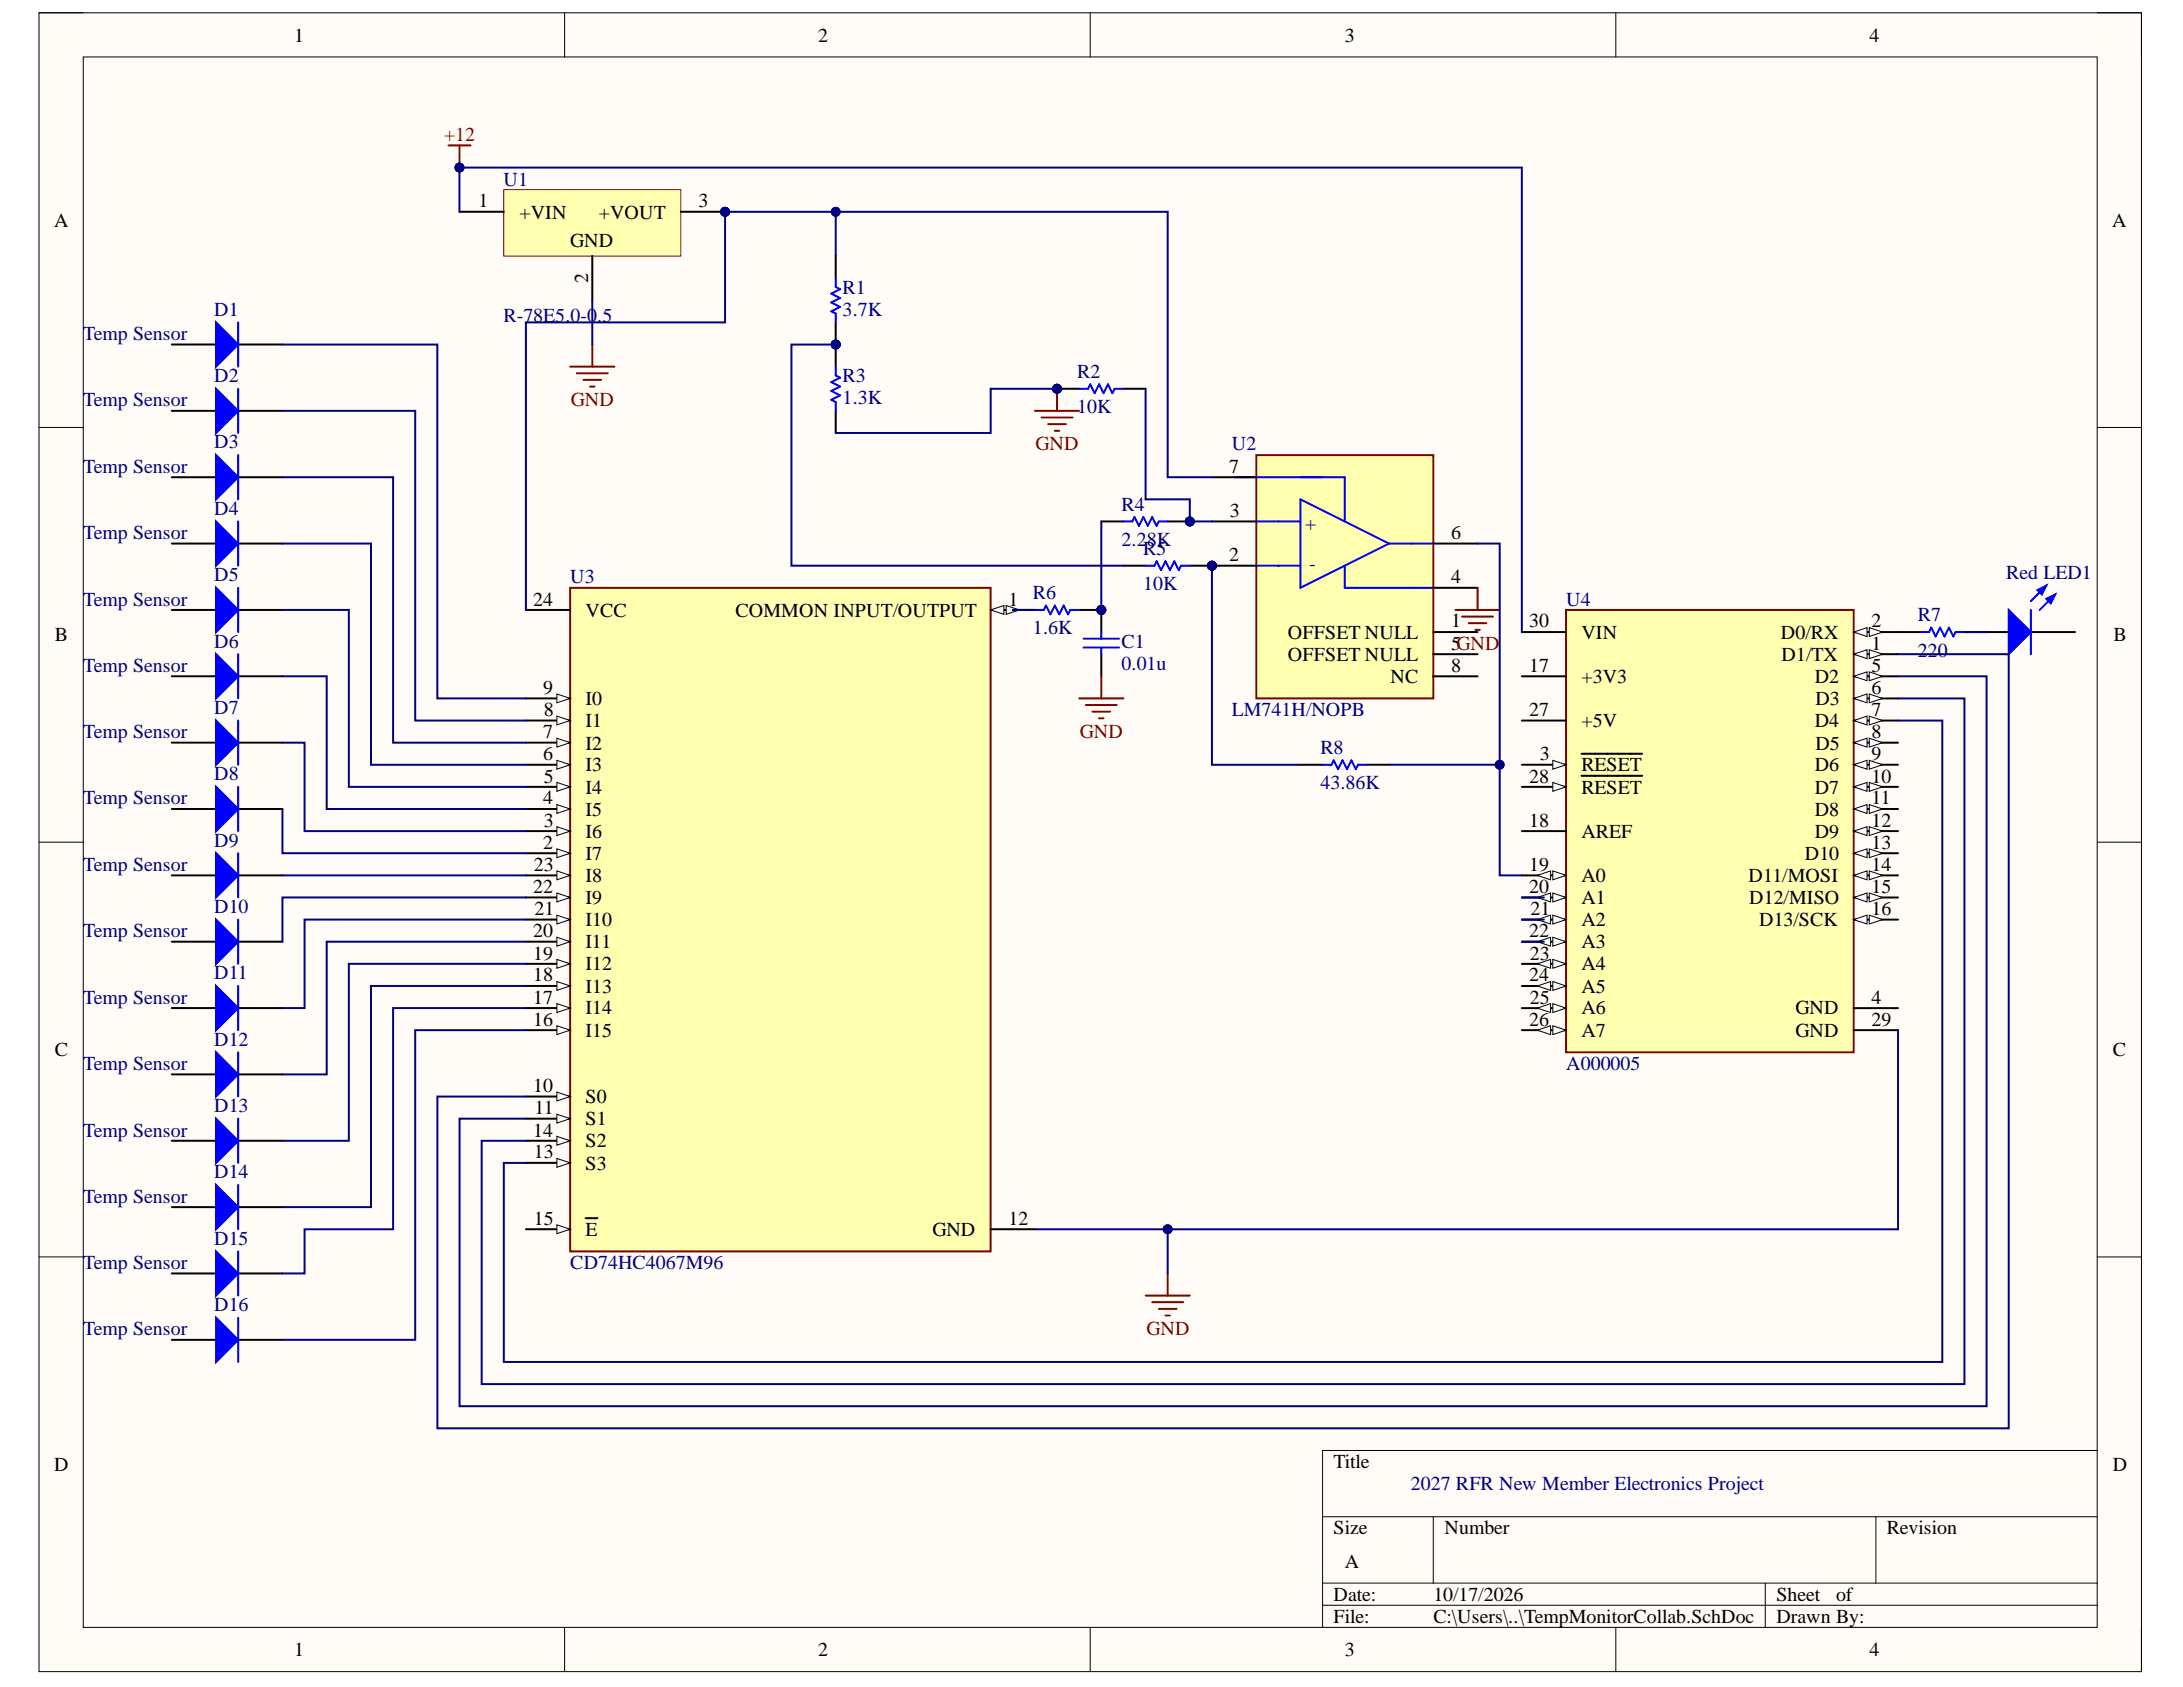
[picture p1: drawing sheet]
<svg xmlns="http://www.w3.org/2000/svg" width="279mm" height="216mm" viewBox="0 0 279 216" stroke-linecap="round" stroke-linejoin="round" font-family="sans-serif">
<defs><g id="words">
<g font-size="2.5">
<text x="37.6" y="5.3">1</text>
<text x="104.7" y="5.3">2</text>
<text x="172.1" y="5.3">3</text>
<text x="239.3" y="5.3">4</text>
<text x="6.9" y="29">A</text>
<text x="61.2" y="26.5">1</text>
<text x="66.5" y="28">+VIN</text>
<text x="76.6" y="28">+VOUT</text>
<text x="89.4" y="26.5">3</text>
<text x="270.3" y="29">A</text>
<text x="73" y="31.6">GND</text>
<text x="75.3" y="36.2" transform="rotate(-90 75.3 36.2)">2</text>
<text x="157.3" y="60.5">7</text>
<text x="157.3" y="71.8">2</text>
<text x="157.4" y="66.2">3</text>
<text x="185.7" y="69">6</text>
<text x="68.3" y="77.5">24</text>
<text x="129.1" y="77.5">1</text>
<text x="185.7" y="74.6">4</text>
<text x="7" y="82.1">B</text>
<text x="74.9" y="78.9">VCC</text>
<text x="94.1" y="78.9">COMMON INPUT/OUTPUT</text>
<text x="164.8" y="81.7">OFFSET NULL</text>
<text x="185.7" y="80.3">1</text>
<text x="185.7" y="83.2">5GND</text>
<text x="195.7" y="80.3">30</text>
<text x="202.4" y="81.7">VIN</text>
<text x="227.9" y="81.7">D0/RX</text>
<text x="239.5" y="80.3">2</text>
<text x="239.5" y="83.2">1</text>
<text x="270.5" y="82.1">B</text>
<text x="69.5" y="88.8">9</text>
<text x="164.8" y="84.6">OFFSET NULL</text>
<text x="178" y="87.4">NC</text>
<text x="185.7" y="86">8</text>
<text x="195.7" y="86">17</text>
<text x="202.4" y="87.4">+3V3</text>
<text x="228" y="84.6">D1/TX</text>
<text x="232.3" y="87.4">D2</text>
<text x="239.5" y="86">5</text>
<text x="239.5" y="88.8">6</text>
<text x="69.5" y="94.5">7</text>
<text x="69.6" y="91.6">8</text>
<text x="74.9" y="90.3">I0</text>
<text x="74.9" y="93.1">I1</text>
<text x="74.9" y="95.9">I2</text>
<text x="195.7" y="91.6">27</text>
<text x="202.4" y="93.1">+5V</text>
<text x="232.3" y="93.1">D4</text>
<text x="232.3" y="90.3">D3</text>
<text x="232.3" y="95.9">D5</text>
<text x="239.5" y="91.6">7</text>
<text x="239.5" y="94.5">8</text>
<text x="69.5" y="97.3">6</text>
<text x="69.6" y="100.2">5</text>
<text x="74.9" y="98.7">I3</text>
<text x="74.9" y="101.6">I4</text>
<text x="195.7" y="100.2">28</text>
<text x="197.1" y="97.3">3</text>
<text x="202.4" y="98.7">RESET</text>
<text x="202.4" y="101.6">RESET</text>
<text x="232.3" y="98.7">D6</text>
<text x="232.3" y="101.6">D7</text>
<text x="239.5" y="97.3">9</text>
<text x="239.5" y="100.2">10</text>
<text x="69.5" y="103">4</text>
<text x="69.6" y="105.8">3</text>
<text x="74.9" y="104.4">I5</text>
<text x="74.9" y="107.3">I6</text>
<text x="195.7" y="105.8">18</text>
<text x="202.4" y="107.3">AREF</text>
<text x="232.3" y="104.4">D8</text>
<text x="232.3" y="107.3">D9</text>
<text x="239.5" y="103">11</text>
<text x="239.5" y="105.8">12</text>
<text x="68.3" y="111.5">23</text>
<text x="69.5" y="108.6">2</text>
<text x="74.9" y="110.1">I7</text>
<text x="74.9" y="112.8">I8</text>
<text x="195.7" y="111.5">19</text>
<text x="202.4" y="112.8">A0</text>
<text x="223.8" y="112.8">D11/MOSI</text>
<text x="231" y="110.1">D10</text>
<text x="239.5" y="108.6">13</text>
<text x="239.5" y="111.5">14</text>
<text x="68.3" y="114.3">22</text>
<text x="68.3" y="119.9">20</text>
<text x="68.4" y="117.2">21</text>
<text x="74.9" y="115.7">I9</text>
<text x="74.9" y="118.5">I10</text>
<text x="195.7" y="114.3">20</text>
<text x="195.7" y="119.9">22</text>
<text x="195.9" y="117.2">21</text>
<text x="202.4" y="115.7">A1</text>
<text x="202.4" y="118.5">A2</text>
<text x="223.9" y="115.7">D12/MISO</text>
<text x="225.2" y="118.5">D13/SCK</text>
<text x="239.5" y="114.3">15</text>
<text x="239.5" y="117.2">16</text>
<text x="68.3" y="122.8">19</text>
<text x="68.3" y="125.6">18</text>
<text x="74.9" y="121.4">I11</text>
<text x="74.9" y="124.2">I12</text>
<text x="195.7" y="125.6">24</text>
<text x="195.8" y="122.8">23</text>
<text x="202.4" y="121.4">A3</text>
<text x="202.4" y="124.2">A4</text>
<text x="68.3" y="128.5">17</text>
<text x="68.3" y="131.3">16</text>
<text x="74.9" y="127">I13</text>
<text x="74.9" y="129.8">I14</text>
<text x="195.7" y="131.3">26</text>
<text x="195.8" y="128.5">25</text>
<text x="202.4" y="127">A5</text>
<text x="202.4" y="129.8">A6</text>
<text x="229.8" y="129.8">GND</text>
<text x="239.5" y="128.5">4</text>
<text x="239.5" y="131.3">29</text>
<text x="7" y="135.2">C</text>
<text x="74.9" y="132.7">I15</text>
<text x="202.4" y="132.7">A7</text>
<text x="229.8" y="132.7">GND</text>
<text x="270.4" y="135.2">C</text>
<text x="68.3" y="139.8">10</text>
<text x="68.4" y="142.6">11</text>
<text x="74.9" y="141.2">S0</text>
<text x="68.3" y="145.5">14</text>
<text x="68.3" y="148.3">13</text>
<text x="74.9" y="144">S1</text>
<text x="74.9" y="146.8">S2</text>
<text x="74.9" y="149.7">S3</text>
<text x="68.3" y="156.8">15</text>
<text x="74.9" y="158.1">E</text>
<text x="119.3" y="158.1">GND</text>
<text x="129.1" y="156.8">12</text>
<text x="6.9" y="188.2">D</text>
<text x="170.7" y="187.9">Title</text>
<text x="270.4" y="188.2">D</text>
<text x="170.7" y="196.4">Size</text>
<text x="184.9" y="196.4">Number</text>
<text x="241.5" y="196.4">Revision</text>
<text x="172.1" y="200.7">A</text>
<text x="170.7" y="204.9">Date:</text>
<text x="170.7" y="207.7">File:</text>
<text x="183.5" y="204.9">10/17/2026</text>
<text x="183.5" y="207.7">C:\Users\..\TempMonitorCollab.SchDoc</text>
<text x="227.4" y="204.9">Sheet</text>
<text x="227.4" y="207.7">Drawn By:</text>
<text x="235" y="204.9">of</text>
<text x="37.6" y="212">1</text>
<text x="104.7" y="212">2</text>
<text x="172.1" y="212">3</text>
<text x="239.3" y="212">4</text>
</g>
<g font-size="2.5" fill="#800000">
<text x="56.8" y="18.1">+12</text>
<text x="73.1" y="52">GND</text>
<text x="132.5" y="57.6">GND</text>
<text x="138.2" y="94.5">GND</text>
<text x="146.7" y="170.9">GND</text>
</g>
<g font-size="2.5" fill="#000080">
<text x="64.5" y="23.8">U1</text>
<text x="27.4" y="40.4">D1</text>
<text x="64.5" y="41.2">R-78E5.0-0.5</text>
<text x="107.8" y="40.4">3.7K</text>
<text x="107.8" y="37.6">R1</text>
<text x="10.7" y="43.5">Temp Sensor</text>
<text x="10.7" y="52">Temp Sensor</text>
<text x="27.4" y="48.9">D2</text>
<text x="107.8" y="51.7">1.3K</text>
<text x="107.8" y="48.9">R3</text>
<text x="137.9" y="52.9">10K</text>
<text x="137.9" y="48.3">R2</text>
<text x="27.4" y="57.4">D3</text>
<text x="157.7" y="57.6">U2</text>
<text x="10.7" y="60.5">Temp Sensor</text>
<text x="27.4" y="65.9">D4</text>
<text x="143.5" y="65.3">R4</text>
<text x="10.7" y="69">Temp Sensor</text>
<text x="143.5" y="69.8">2.28K</text>
<text x="146.3" y="71">R5</text>
<text x="167" y="67.9">+</text>
<text x="10.7" y="77.5">Temp Sensor</text>
<text x="27.4" y="74.4">D5</text>
<text x="73" y="74.6">U3</text>
<text x="132.2" y="76.7">R6</text>
<text x="146.3" y="75.5">10K</text>
<text x="167.6" y="72.9">-</text>
<text x="200.5" y="77.5">U4</text>
<text x="256.8" y="74.1">Red LED1</text>
<text x="27.4" y="82.9">D6</text>
<text x="132.2" y="81.1">1.6K</text>
<text x="143.5" y="82.9">C1</text>
<text x="245.5" y="79.5">R7</text>
<text x="10.7" y="86">Temp Sensor</text>
<text x="143.5" y="85.7">0.01u</text>
<text x="245.5" y="84">220</text>
<text x="10.7" y="94.5">Temp Sensor</text>
<text x="27.4" y="91.4">D7</text>
<text x="157.7" y="91.6">LM741H/NOPB</text>
<text x="27.4" y="99.8">D8</text>
<text x="169" y="101">43.86K</text>
<text x="169" y="96.4">R8</text>
<text x="10.7" y="103">Temp Sensor</text>
<text x="10.7" y="111.5">Temp Sensor</text>
<text x="27.4" y="108.4">D9</text>
<text x="10.7" y="119.9">Temp Sensor</text>
<text x="27.4" y="116.8">D10</text>
<text x="27.4" y="125.4">D11</text>
<text x="10.7" y="128.5">Temp Sensor</text>
<text x="10.7" y="136.9">Temp Sensor</text>
<text x="27.4" y="133.8">D12</text>
<text x="200.5" y="136.9">A000005</text>
<text x="27.4" y="142.3">D13</text>
<text x="10.7" y="145.5">Temp Sensor</text>
<text x="10.7" y="153.9">Temp Sensor</text>
<text x="27.4" y="150.8">D14</text>
<text x="27.4" y="159.3">D15</text>
<text x="10.7" y="162.5">Temp Sensor</text>
<text x="27.4" y="167.8">D16</text>
<text x="73" y="162.5">CD74HC4067M96</text>
<text x="10.7" y="170.9">Temp Sensor</text>
<text x="180.6" y="190.7">2027 RFR New Member Electronics Project</text>
</g>
</g></defs>
<path d="M5 1.6h269.1v212.3h-269.1z" fill-rule="evenodd" fill="#fffcf8"/>
<path d="M5 1.6h269.1v212.3h-269.1z" fill="none" stroke="#000" stroke-width=".13"/>
<path d="M10.7 7.3h257.7v201h-257.7z" fill-rule="evenodd" fill="#fffcf8"/>
<g fill="none" stroke="#000" stroke-width=".13">
<path d="M5 1.6h5.7M10.7 7.3h257.7v201h-257.7zM72.3 1.6v5.7M139.5 1.6v5.7M206.8 1.6v5.7M268.4 1.6h5.7v5.7M5 54.7h5.7M268.4 54.7h5.7M5 107.8h5.7M268.4 107.8h5.7M5 160.9h5.7M268.4 160.9h5.7"/>
<path d="M169.3 194.1h99.1M183.4 194.1v8.5M240.1 194.1v8.5M268.4 185.6h-99.1v22.7M72.3 208.3v5.6M139.5 208.3v5.6M169.3 202.6h99.1M169.3 205.4h99.1M206.8 208.3v5.6M225.9 202.6v5.7M274.1 208.3v5.6"/>
</g>
<path d="M200.4 78.1h36.9v56.6h-36.9z" fill-rule="evenodd" fill="#ffffb0"/>
<path d="M200.4 78.1h36.9v56.6h-36.9z" fill="none" stroke="#800000" stroke-width=".25"/>
<path d="M194.8 86.6h5.6M194.8 80.9h5.6M237.3 80.9h5.6" fill="none" stroke="#000" stroke-width=".25"/>
<path d="M237.3 80.9l1.7-.6v1.2z" fill="#f8fcff"/>
<path d="M237.3 80.9l1.7-.6v1.2z" fill="none" stroke="#000" stroke-width=".13"/>
<path d="M239.2 80.3l1.7 .6-1.7 .6z" fill="#f8fcff"/>
<path d="M239.2 80.3l1.7 .6-1.7 .6z" fill="none" stroke="#000" stroke-width=".13"/>
<path d="M237.3 83.7h5.6" fill="none" stroke="#000" stroke-width=".25"/>
<path d="M237.3 83.7l1.7-.5v1.1z" fill="#f8fcff"/>
<path d="M237.3 83.7l1.7-.5v1.1z" fill="none" stroke="#000" stroke-width=".13"/>
<path d="M239.2 83.2l1.7 .5-1.7 .6z" fill="#f8fcff"/>
<path d="M239.2 83.2l1.7 .5-1.7 .6z" fill="none" stroke="#000" stroke-width=".13"/>
<path d="M237.3 86.6h5.6" fill="none" stroke="#000" stroke-width=".25"/>
<path d="M237.3 86.6l1.7-.6v1.1z" fill="#f8fcff"/>
<path d="M237.3 86.6l1.7-.6v1.1z" fill="none" stroke="#000" stroke-width=".13"/>
<path d="M239.2 86l1.7 .6-1.7 .5z" fill="#f8fcff"/>
<path d="M239.2 86l1.7 .6-1.7 .5z" fill="none" stroke="#000" stroke-width=".13"/>
<path d="M237.3 89.4h5.6" fill="none" stroke="#000" stroke-width=".25"/>
<path d="M237.3 89.4l1.7-.6v1.1z" fill="#f8fcff"/>
<path d="M237.3 89.4l1.7-.6v1.1z" fill="none" stroke="#000" stroke-width=".13"/>
<path d="M239.2 88.8l1.7 .6-1.7 .5z" fill="#f8fcff"/>
<path d="M239.2 88.8l1.7 .6-1.7 .5z" fill="none" stroke="#000" stroke-width=".13"/>
<path d="M237.3 92.2h5.6" fill="none" stroke="#000" stroke-width=".25"/>
<path d="M237.3 92.2l1.7-.6v1.2z" fill="#f8fcff"/>
<path d="M237.3 92.2l1.7-.6v1.2z" fill="none" stroke="#000" stroke-width=".13"/>
<path d="M239.2 91.6l1.7 .6-1.7 .6z" fill="#f8fcff"/>
<path d="M239.2 91.6l1.7 .6-1.7 .6z" fill="none" stroke="#000" stroke-width=".13"/>
<path d="M237.3 95h5.6" fill="none" stroke="#000" stroke-width=".25"/>
<path d="M237.3 95l1.7-.5v1.1z" fill="#f8fcff"/>
<path d="M237.3 95l1.7-.5v1.1z" fill="none" stroke="#000" stroke-width=".13"/>
<path d="M239.2 94.5l1.7 .5-1.7 .6z" fill="#f8fcff"/>
<path d="M239.2 94.5l1.7 .5-1.7 .6z" fill="none" stroke="#000" stroke-width=".13"/>
<path d="M237.3 97.9h5.6" fill="none" stroke="#000" stroke-width=".25"/>
<path d="M237.3 97.9l1.7-.6v1.1z" fill="#f8fcff"/>
<path d="M237.3 97.9l1.7-.6v1.1z" fill="none" stroke="#000" stroke-width=".13"/>
<path d="M239.2 97.3l1.7 .6-1.7 .5z" fill="#f8fcff"/>
<path d="M239.2 97.3l1.7 .6-1.7 .5z" fill="none" stroke="#000" stroke-width=".13"/>
<path d="M237.3 100.7h5.6" fill="none" stroke="#000" stroke-width=".25"/>
<path d="M237.3 100.7l1.7-.6v1.2z" fill="#f8fcff"/>
<path d="M237.3 100.7l1.7-.6v1.2z" fill="none" stroke="#000" stroke-width=".13"/>
<path d="M239.2 100.1l1.7 .6-1.7 .6z" fill="#f8fcff"/>
<path d="M239.2 100.1l1.7 .6-1.7 .6z" fill="none" stroke="#000" stroke-width=".13"/>
<path d="M237.3 103.5h5.6" fill="none" stroke="#000" stroke-width=".25"/>
<path d="M237.3 103.5l1.7-.5v1.1z" fill="#f8fcff"/>
<path d="M237.3 103.5l1.7-.5v1.1z" fill="none" stroke="#000" stroke-width=".13"/>
<path d="M239.2 103l1.7 .5-1.7 .6z" fill="#f8fcff"/>
<path d="M239.2 103l1.7 .5-1.7 .6z" fill="none" stroke="#000" stroke-width=".13"/>
<path d="M237.3 106.4h5.6" fill="none" stroke="#000" stroke-width=".25"/>
<path d="M237.3 106.4l1.7-.6v1.1z" fill="#f8fcff"/>
<path d="M237.3 106.4l1.7-.6v1.1z" fill="none" stroke="#000" stroke-width=".13"/>
<path d="M239.2 105.8l1.7 .6-1.7 .5z" fill="#f8fcff"/>
<path d="M239.2 105.8l1.7 .6-1.7 .5z" fill="none" stroke="#000" stroke-width=".13"/>
<path d="M237.3 109.2h5.6" fill="none" stroke="#000" stroke-width=".25"/>
<path d="M237.3 109.2l1.7-.6v1.2z" fill="#f8fcff"/>
<path d="M237.3 109.2l1.7-.6v1.2z" fill="none" stroke="#000" stroke-width=".13"/>
<path d="M239.2 108.6l1.7 .6-1.7 .6z" fill="#f8fcff"/>
<path d="M239.2 108.6l1.7 .6-1.7 .6z" fill="none" stroke="#000" stroke-width=".13"/>
<path d="M237.3 112h5.6" fill="none" stroke="#000" stroke-width=".25"/>
<path d="M237.3 112l1.7-.5v1.1z" fill="#f8fcff"/>
<path d="M237.3 112l1.7-.5v1.1z" fill="none" stroke="#000" stroke-width=".13"/>
<path d="M239.2 111.5l1.7 .5-1.7 .6z" fill="#f8fcff"/>
<path d="M239.2 111.5l1.7 .5-1.7 .6z" fill="none" stroke="#000" stroke-width=".13"/>
<path d="M237.3 114.9h5.6" fill="none" stroke="#000" stroke-width=".25"/>
<path d="M237.3 114.9l1.7-.6v1.1z" fill="#f8fcff"/>
<path d="M237.3 114.9l1.7-.6v1.1z" fill="none" stroke="#000" stroke-width=".13"/>
<path d="M239.2 114.3l1.7 .6-1.7 .5z" fill="#f8fcff"/>
<path d="M239.2 114.3l1.7 .6-1.7 .5z" fill="none" stroke="#000" stroke-width=".13"/>
<path d="M237.3 117.7h5.6" fill="none" stroke="#000" stroke-width=".25"/>
<path d="M237.3 117.7l1.7-.6v1.2z" fill="#f8fcff"/>
<path d="M237.3 117.7l1.7-.6v1.2z" fill="none" stroke="#000" stroke-width=".13"/>
<path d="M239.2 117.1l1.7 .6-1.7 .6z" fill="#f8fcff"/>
<path d="M239.2 117.1l1.7 .6-1.7 .6z" fill="none" stroke="#000" stroke-width=".13"/>
<path d="M194.8 92.2h5.6M194.8 97.9h5.6M237.3 129h5.6M237.3 131.8h5.6" fill="none" stroke="#000" stroke-width=".25"/>
<path d="M198.7 97.3l1.7 .6-1.7 .5z" fill="#f8fcff"/>
<path d="M198.7 97.3l1.7 .6-1.7 .5z" fill="none" stroke="#000" stroke-width=".13"/>
<path d="M202.4 96.5h7.8M194.8 100.7h5.6" fill="none" stroke="#000" stroke-width=".25"/>
<path d="M198.7 100.1l1.7 .6-1.7 .6z" fill="#f8fcff"/>
<path d="M198.7 100.1l1.7 .6-1.7 .6z" fill="none" stroke="#000" stroke-width=".13"/>
<path d="M202.4 99.3h7.8M194.8 106.4h5.6M194.8 112h5.6" fill="none" stroke="#000" stroke-width=".25"/>
<path d="M198.7 111.5l1.7 .5-1.7 .6z" fill="#f8fcff"/>
<path d="M198.7 111.5l1.7 .5-1.7 .6z" fill="none" stroke="#000" stroke-width=".13"/>
<path d="M196.8 112l1.7-.5v1.1z" fill="#f8fcff"/>
<path d="M196.8 112l1.7-.5v1.1z" fill="none" stroke="#000" stroke-width=".13"/>
<path d="M194.8 114.9h5.6" fill="none" stroke="#000" stroke-width=".25"/>
<path d="M198.7 114.3l1.7 .6-1.7 .5z" fill="#f8fcff"/>
<path d="M198.7 114.3l1.7 .6-1.7 .5z" fill="none" stroke="#000" stroke-width=".13"/>
<path d="M196.8 114.9l1.7-.6v1.1z" fill="#f8fcff"/>
<path d="M196.8 114.9l1.7-.6v1.1z" fill="none" stroke="#000" stroke-width=".13"/>
<path d="M194.8 117.7h5.6" fill="none" stroke="#000" stroke-width=".25"/>
<path d="M198.7 117.1l1.7 .6-1.7 .6z" fill="#f8fcff"/>
<path d="M198.7 117.1l1.7 .6-1.7 .6z" fill="none" stroke="#000" stroke-width=".13"/>
<path d="M196.8 117.7l1.7-.6v1.2z" fill="#f8fcff"/>
<path d="M196.8 117.7l1.7-.6v1.2z" fill="none" stroke="#000" stroke-width=".13"/>
<path d="M194.8 120.5h5.6" fill="none" stroke="#000" stroke-width=".25"/>
<path d="M198.7 120l1.7 .5-1.7 .6z" fill="#f8fcff"/>
<path d="M198.7 120l1.7 .5-1.7 .6z" fill="none" stroke="#000" stroke-width=".13"/>
<path d="M196.8 120.5l1.7-.5v1.1z" fill="#f8fcff"/>
<path d="M196.8 120.5l1.7-.5v1.1z" fill="none" stroke="#000" stroke-width=".13"/>
<path d="M194.8 123.4h5.6" fill="none" stroke="#000" stroke-width=".25"/>
<path d="M198.7 122.8l1.7 .6-1.7 .5z" fill="#f8fcff"/>
<path d="M198.7 122.8l1.7 .6-1.7 .5z" fill="none" stroke="#000" stroke-width=".13"/>
<path d="M196.8 123.4l1.7-.6v1.1z" fill="#f8fcff"/>
<path d="M196.8 123.4l1.7-.6v1.1z" fill="none" stroke="#000" stroke-width=".13"/>
<path d="M194.8 126.2h5.6" fill="none" stroke="#000" stroke-width=".25"/>
<path d="M198.7 125.6l1.7 .6-1.7 .5z" fill="#f8fcff"/>
<path d="M198.7 125.6l1.7 .6-1.7 .5z" fill="none" stroke="#000" stroke-width=".13"/>
<path d="M196.8 126.2l1.7-.6v1.1z" fill="#f8fcff"/>
<path d="M196.8 126.2l1.7-.6v1.1z" fill="none" stroke="#000" stroke-width=".13"/>
<path d="M194.8 129h5.6" fill="none" stroke="#000" stroke-width=".25"/>
<path d="M198.7 128.4l1.7 .6-1.7 .6z" fill="#f8fcff"/>
<path d="M198.7 128.4l1.7 .6-1.7 .6z" fill="none" stroke="#000" stroke-width=".13"/>
<path d="M196.8 129l1.7-.6v1.2z" fill="#f8fcff"/>
<path d="M196.8 129l1.7-.6v1.2z" fill="none" stroke="#000" stroke-width=".13"/>
<path d="M194.8 131.8h5.6" fill="none" stroke="#000" stroke-width=".25"/>
<path d="M198.7 131.3l1.7 .5-1.7 .6z" fill="#f8fcff"/>
<path d="M198.7 131.3l1.7 .5-1.7 .6z" fill="none" stroke="#000" stroke-width=".13"/>
<path d="M196.8 131.8l1.7-.5v1.1z" fill="#f8fcff"/>
<path d="M196.8 131.8l1.7-.5v1.1z" fill="none" stroke="#000" stroke-width=".13"/>
<path d="M73 75.2h53.8v84.9h-53.8z" fill-rule="evenodd" fill="#ffffb0"/>
<path d="M73 75.2h53.8v84.9h-53.8z" fill="none" stroke="#800000" stroke-width=".25"/>
<path d="M67.3 78.1h5.7M67.3 157.3h5.7" fill="none" stroke="#000" stroke-width=".25"/>
<path d="M71.3 156.8l1.7 .5-1.7 .6z" fill="#f8fcff"/>
<path d="M71.3 156.8l1.7 .5-1.7 .6z" fill="none" stroke="#000" stroke-width=".13"/>
<path d="M126.8 78.1h5.7M75 155.9h1.5" fill="none" stroke="#000" stroke-width=".25"/>
<path d="M126.8 78.1l1.7-.6v1.1z" fill="#f8fcff"/>
<path d="M126.8 78.1l1.7-.6v1.1z" fill="none" stroke="#000" stroke-width=".13"/>
<path d="M128.8 77.5l1.7 .6-1.7 .5z" fill="#f8fcff"/>
<path d="M128.8 77.5l1.7 .6-1.7 .5z" fill="none" stroke="#000" stroke-width=".13"/>
<path d="M67.3 89.4h5.7" fill="none" stroke="#000" stroke-width=".25"/>
<path d="M71.3 88.8l1.7 .6-1.7 .5z" fill="#f8fcff"/>
<path d="M71.3 88.8l1.7 .6-1.7 .5z" fill="none" stroke="#000" stroke-width=".13"/>
<path d="M67.3 92.2h5.7" fill="none" stroke="#000" stroke-width=".25"/>
<path d="M71.3 91.6l1.7 .6-1.7 .6z" fill="#f8fcff"/>
<path d="M71.3 91.6l1.7 .6-1.7 .6z" fill="none" stroke="#000" stroke-width=".13"/>
<path d="M67.3 95h5.7" fill="none" stroke="#000" stroke-width=".25"/>
<path d="M71.3 94.5l1.7 .5-1.7 .6z" fill="#f8fcff"/>
<path d="M71.3 94.5l1.7 .5-1.7 .6z" fill="none" stroke="#000" stroke-width=".13"/>
<path d="M67.3 97.9h5.7" fill="none" stroke="#000" stroke-width=".25"/>
<path d="M71.3 97.3l1.7 .6-1.7 .5z" fill="#f8fcff"/>
<path d="M71.3 97.3l1.7 .6-1.7 .5z" fill="none" stroke="#000" stroke-width=".13"/>
<path d="M67.3 100.7h5.7" fill="none" stroke="#000" stroke-width=".25"/>
<path d="M71.3 100.1l1.7 .6-1.7 .6z" fill="#f8fcff"/>
<path d="M71.3 100.1l1.7 .6-1.7 .6z" fill="none" stroke="#000" stroke-width=".13"/>
<path d="M67.3 103.5h5.7" fill="none" stroke="#000" stroke-width=".25"/>
<path d="M71.3 103l1.7 .5-1.7 .6z" fill="#f8fcff"/>
<path d="M71.3 103l1.7 .5-1.7 .6z" fill="none" stroke="#000" stroke-width=".13"/>
<path d="M67.3 106.4h5.7" fill="none" stroke="#000" stroke-width=".25"/>
<path d="M71.3 105.8l1.7 .6-1.7 .5z" fill="#f8fcff"/>
<path d="M71.3 105.8l1.7 .6-1.7 .5z" fill="none" stroke="#000" stroke-width=".13"/>
<path d="M67.3 109.2h5.7" fill="none" stroke="#000" stroke-width=".25"/>
<path d="M71.3 108.6l1.7 .6-1.7 .6z" fill="#f8fcff"/>
<path d="M71.3 108.6l1.7 .6-1.7 .6z" fill="none" stroke="#000" stroke-width=".13"/>
<path d="M67.3 112h5.7" fill="none" stroke="#000" stroke-width=".25"/>
<path d="M71.3 111.5l1.7 .5-1.7 .6z" fill="#f8fcff"/>
<path d="M71.3 111.5l1.7 .5-1.7 .6z" fill="none" stroke="#000" stroke-width=".13"/>
<path d="M67.3 114.9h5.7" fill="none" stroke="#000" stroke-width=".25"/>
<path d="M71.3 114.3l1.7 .6-1.7 .5z" fill="#f8fcff"/>
<path d="M71.3 114.3l1.7 .6-1.7 .5z" fill="none" stroke="#000" stroke-width=".13"/>
<path d="M67.3 117.7h5.7" fill="none" stroke="#000" stroke-width=".25"/>
<path d="M71.3 117.1l1.7 .6-1.7 .6z" fill="#f8fcff"/>
<path d="M71.3 117.1l1.7 .6-1.7 .6z" fill="none" stroke="#000" stroke-width=".13"/>
<path d="M67.3 120.5h5.7" fill="none" stroke="#000" stroke-width=".25"/>
<path d="M71.3 120l1.7 .5-1.7 .6z" fill="#f8fcff"/>
<path d="M71.3 120l1.7 .5-1.7 .6z" fill="none" stroke="#000" stroke-width=".13"/>
<path d="M67.3 123.3h5.7" fill="none" stroke="#000" stroke-width=".25"/>
<path d="M71.3 122.8l1.7 .5-1.7 .6z" fill="#f8fcff"/>
<path d="M71.3 122.8l1.7 .5-1.7 .6z" fill="none" stroke="#000" stroke-width=".13"/>
<path d="M67.3 126.2h5.7" fill="none" stroke="#000" stroke-width=".25"/>
<path d="M71.3 125.6l1.7 .6-1.7 .5z" fill="#f8fcff"/>
<path d="M71.3 125.6l1.7 .6-1.7 .5z" fill="none" stroke="#000" stroke-width=".13"/>
<path d="M67.3 129h5.7" fill="none" stroke="#000" stroke-width=".25"/>
<path d="M71.3 128.4l1.7 .6-1.7 .6z" fill="#f8fcff"/>
<path d="M71.3 128.4l1.7 .6-1.7 .6z" fill="none" stroke="#000" stroke-width=".13"/>
<path d="M67.3 131.8h5.7" fill="none" stroke="#000" stroke-width=".25"/>
<path d="M71.3 131.3l1.7 .5-1.7 .6z" fill="#f8fcff"/>
<path d="M71.3 131.3l1.7 .5-1.7 .6z" fill="none" stroke="#000" stroke-width=".13"/>
<path d="M67.3 140.3h5.7" fill="none" stroke="#000" stroke-width=".25"/>
<path d="M71.3 139.8l1.7 .5-1.7 .6z" fill="#f8fcff"/>
<path d="M71.3 139.8l1.7 .5-1.7 .6z" fill="none" stroke="#000" stroke-width=".13"/>
<path d="M67.3 143.2h5.7" fill="none" stroke="#000" stroke-width=".25"/>
<path d="M71.3 142.6l1.7 .6-1.7 .5z" fill="#f8fcff"/>
<path d="M71.3 142.6l1.7 .6-1.7 .5z" fill="none" stroke="#000" stroke-width=".13"/>
<path d="M67.3 146h5.7" fill="none" stroke="#000" stroke-width=".25"/>
<path d="M71.3 145.4l1.7 .6-1.7 .6z" fill="#f8fcff"/>
<path d="M71.3 145.4l1.7 .6-1.7 .6z" fill="none" stroke="#000" stroke-width=".13"/>
<path d="M67.3 148.8h5.7" fill="none" stroke="#000" stroke-width=".25"/>
<path d="M71.3 148.3l1.7 .5-1.7 .6z" fill="#f8fcff"/>
<path d="M71.3 148.3l1.7 .5-1.7 .6z" fill="none" stroke="#000" stroke-width=".13"/>
<path d="M22 120.5h5.7M30.5 120.5h5.7M126.8 157.3h5.7" fill="none" stroke="#000" stroke-width=".25"/>
<path d="M27.7 117.7l2.8 2.8-2.8 2.8z" fill="#00f"/>
<path d="M27.7 117.7l2.8 2.8-2.8 2.8zM30.5 117.7v5.6" fill="none" stroke="#00f" stroke-width=".25"/>
<path d="M22 44.1h5.7M30.5 44.1h5.7" fill="none" stroke="#000" stroke-width=".25"/>
<path d="M27.7 41.3l2.8 2.8-2.8 2.8z" fill="#00f"/>
<path d="M27.7 41.3l2.8 2.8-2.8 2.8zM30.5 41.3v5.6" fill="none" stroke="#00f" stroke-width=".25"/>
<path d="M22 52.6h5.7M30.5 52.6h5.7" fill="none" stroke="#000" stroke-width=".25"/>
<path d="M27.7 49.8l2.8 2.8-2.8 2.8z" fill="#00f"/>
<path d="M27.7 49.8l2.8 2.8-2.8 2.8zM30.5 49.8v5.6" fill="none" stroke="#00f" stroke-width=".25"/>
<path d="M22 61.1h5.7M30.5 61.1h5.7" fill="none" stroke="#000" stroke-width=".25"/>
<path d="M27.7 58.2l2.8 2.9-2.8 2.8z" fill="#00f"/>
<path d="M27.7 58.2l2.8 2.9-2.8 2.8zM30.5 58.2v5.7" fill="none" stroke="#00f" stroke-width=".25"/>
<path d="M22 78.1h5.7M30.5 78.1h5.7" fill="none" stroke="#000" stroke-width=".25"/>
<path d="M27.7 75.2l2.8 2.9-2.8 2.8z" fill="#00f"/>
<path d="M27.7 75.2l2.8 2.9-2.8 2.8zM30.5 75.2v5.7" fill="none" stroke="#00f" stroke-width=".25"/>
<path d="M22 69.6h5.7M30.5 69.6h5.7" fill="none" stroke="#000" stroke-width=".25"/>
<path d="M27.7 66.7l2.8 2.9-2.8 2.8z" fill="#00f"/>
<path d="M27.7 66.7l2.8 2.9-2.8 2.8zM30.5 66.7v5.7" fill="none" stroke="#00f" stroke-width=".25"/>
<path d="M22 86.5h5.7M30.5 86.5h5.7" fill="none" stroke="#000" stroke-width=".25"/>
<path d="M27.7 83.7l2.8 2.8-2.8 2.9z" fill="#00f"/>
<path d="M27.7 83.7l2.8 2.8-2.8 2.9zM30.5 83.7v5.7" fill="none" stroke="#00f" stroke-width=".25"/>
<path d="M22 95h5.7M30.5 95h5.7" fill="none" stroke="#000" stroke-width=".25"/>
<path d="M27.7 92.2l2.8 2.8-2.8 2.9z" fill="#00f"/>
<path d="M27.7 92.2l2.8 2.8-2.8 2.9zM30.5 92.2v5.7" fill="none" stroke="#00f" stroke-width=".25"/>
<path d="M22 103.5h5.7M30.5 103.5h5.7" fill="none" stroke="#000" stroke-width=".25"/>
<path d="M27.7 100.7l2.8 2.8-2.8 2.9z" fill="#00f"/>
<path d="M27.7 100.7l2.8 2.8-2.8 2.9zM30.5 100.7v5.7" fill="none" stroke="#00f" stroke-width=".25"/>
<path d="M22 112h5.7M30.5 112h5.7" fill="none" stroke="#000" stroke-width=".25"/>
<path d="M27.7 109.2l2.8 2.8-2.8 2.9z" fill="#00f"/>
<path d="M27.7 109.2l2.8 2.8-2.8 2.9zM30.5 109.2v5.7" fill="none" stroke="#00f" stroke-width=".25"/>
<path d="M22 129h5.7M30.5 129h5.7" fill="none" stroke="#000" stroke-width=".25"/>
<path d="M27.7 126.2l2.8 2.8-2.8 2.8z" fill="#00f"/>
<path d="M27.7 126.2l2.8 2.8-2.8 2.8zM30.5 126.2v5.6" fill="none" stroke="#00f" stroke-width=".25"/>
<path d="M22 146h5.7M30.5 146h5.7" fill="none" stroke="#000" stroke-width=".25"/>
<path d="M27.7 143.2l2.8 2.8-2.8 2.8z" fill="#00f"/>
<path d="M27.7 143.2l2.8 2.8-2.8 2.8zM30.5 143.2v5.6" fill="none" stroke="#00f" stroke-width=".25"/>
<path d="M22 137.5h5.7M30.5 137.5h5.7" fill="none" stroke="#000" stroke-width=".25"/>
<path d="M27.7 134.7l2.8 2.8-2.8 2.8z" fill="#00f"/>
<path d="M27.7 134.7l2.8 2.8-2.8 2.8zM30.5 134.7v5.6" fill="none" stroke="#00f" stroke-width=".25"/>
<path d="M22 154.5h5.7M30.5 154.5h5.7" fill="none" stroke="#000" stroke-width=".25"/>
<path d="M27.7 151.7l2.8 2.8-2.8 2.8z" fill="#00f"/>
<path d="M27.7 151.7l2.8 2.8-2.8 2.8zM30.5 151.7v5.6" fill="none" stroke="#00f" stroke-width=".25"/>
<path d="M22 163h5.7M30.5 163h5.7" fill="none" stroke="#000" stroke-width=".25"/>
<path d="M27.7 160.1l2.8 2.9-2.8 2.8z" fill="#00f"/>
<path d="M27.7 160.1l2.8 2.9-2.8 2.8zM30.5 160.1v5.7" fill="none" stroke="#00f" stroke-width=".25"/>
<path d="M22 171.5h5.7M30.5 171.5h5.7" fill="none" stroke="#000" stroke-width=".25"/>
<path d="M27.7 168.6l2.8 2.9-2.8 2.8z" fill="#00f"/>
<path d="M245.8 80.9h1.1l.3-.6 .5 1.2 .6-1.2 .6 1.2 .5-1.2 .6 1.2 .3-.6h1.1M27.7 168.6l2.8 2.9-2.8 2.8zM30.5 168.6v5.7" fill="none" stroke="#00f" stroke-width=".25"/>
<path d="M242.9 80.9h2.9M251.4 80.9h5.7M259.9 80.9h5.7" fill="none" stroke="#000" stroke-width=".25"/>
<path d="M257.1 78.1l2.8 2.8-2.8 2.8z" fill="#00f"/>
<path d="M257.1 78.1l2.8 2.8-2.8 2.8zM261.9 74.9l-2 2M263 76.1l-1.9 2" fill="none" stroke="#00f" stroke-width=".25"/>
<path d="M261.9 76.6l1.1-.5-.5 1.1z" fill="#00f"/>
<path d="M261.9 76.6l1.1-.5-.5 1.1z" fill="none" stroke="#00f" stroke-width=".25"/>
<path d="M260.8 75.5l1.1-.6-.6 1.2z" fill="#00f"/>
<path d="M259.9 78.1v5.6M260.8 75.5l1.1-.6-.6 1.2z" fill="none" stroke="#00f" stroke-width=".25"/>
<circle cx="92.8" cy="27.1" r=".57" fill="#000080"/>
<circle cx="92.8" cy="27.1" r=".57" fill="none" stroke="#000080" stroke-width=".13"/>
<path d="M64.5 24.3h22.6v8.5h-22.6z" fill-rule="evenodd" fill="#ffffb0"/>
<path d="M64.5 24.3h22.6v8.5h-22.6z" fill="none" stroke="#800000" stroke-width=".13"/>
<path d="M58.8 27.1h5.7M75.8 32.8v5.6M87.1 27.1h5.7" fill="none" stroke="#000" stroke-width=".25"/>
<circle cx="92.8" cy="27.1" r=".57" fill="#000080"/>
<circle cx="92.8" cy="27.1" r=".57" fill="none" stroke="#000080" stroke-width=".13"/>
<path d="M57.4 18.6h2.8M58.8 18.6v2.8" fill="none" stroke="#800000" stroke-width=".25"/>
<circle cx="58.8" cy="21.4" r=".57" fill="#000080"/>
<circle cx="58.8" cy="21.4" r=".57" fill="none" stroke="#000080" stroke-width=".13"/>
<path d="M146.6 165.8h5.7M147.5 166.7h3.9M148.3 167.5h2.3M149.2 168.4h.5M149.4 163v2.8" fill="none" stroke="#800000" stroke-width=".25"/>
<circle cx="141" cy="78.1" r=".57" fill="#000080"/>
<circle cx="141" cy="78.1" r=".57" fill="none" stroke="#000080" stroke-width=".13"/>
<path d="M138.1 78.1h2.9" fill="none" stroke="#000" stroke-width=".25"/>
<circle cx="141" cy="78.1" r=".57" fill="#000080"/>
<circle cx="141" cy="78.1" r=".57" fill="none" stroke="#000080" stroke-width=".13"/>
<path d="M129.6 78.1h2.9" fill="none" stroke="#000" stroke-width=".25"/>
<path d="M132.5 78.1h1.1l.3-.6 .5 1.1 .6-1.1 .6 1.1 .5-1.1 .6 1.1 .3-.5h1.1" fill="none" stroke="#00f" stroke-width=".25"/>
<circle cx="141" cy="78.1" r=".57" fill="#000080"/>
<circle cx="141" cy="78.1" r=".57" fill="none" stroke="#000080" stroke-width=".13"/>
<path d="M141 78.1v2.8M141 83.7v2.8" fill="none" stroke="#000" stroke-width=".25"/>
<circle cx="141" cy="78.1" r=".57" fill="#000080"/>
<circle cx="141" cy="78.1" r=".57" fill="none" stroke="#000080" stroke-width=".13"/>
<path d="M138.7 81.7h4.5M138.7 82.9h4.5M141 80.9v.8M141 82.9v.8" fill="none" stroke="#00f" stroke-width=".25"/>
<circle cx="155.1" cy="72.4" r=".57" fill="#000080"/>
<circle cx="155.1" cy="72.4" r=".57" fill="none" stroke="#000080" stroke-width=".13"/>
<path d="M160.8 58.2h22.6v31.2h-22.6z" fill-rule="evenodd" fill="#ffffb0"/>
<path d="M160.8 58.2h22.6v31.2h-22.6z" fill="none" stroke="#800000" stroke-width=".25"/>
<path d="M157.9 61.1h14.2v5.6M160.8 66.7h5.6M160.8 72.4h5.6M166.4 63.9l11.4 5.7-11.4 5.6zM172.1 72.4v2.8h11.3M177.8 69.6h5.6" fill="none" stroke="#00f" stroke-width=".25"/>
<path d="M155.1 66.7h5.7M155.1 72.4h5.7" fill="none" stroke="#000" stroke-width=".25"/>
<circle cx="155.1" cy="72.4" r=".57" fill="#000080"/>
<circle cx="155.1" cy="72.4" r=".57" fill="none" stroke="#000080" stroke-width=".13"/>
<path d="M155.1 61.1h5.7M183.4 69.6h5.7M183.4 75.2h5.7M183.4 80.9h5.7M183.4 83.7h5.7M183.4 86.6h5.7" fill="none" stroke="#000" stroke-width=".25"/>
<circle cx="152.3" cy="66.7" r=".57" fill="#000080"/>
<circle cx="152.3" cy="66.7" r=".57" fill="none" stroke="#000080" stroke-width=".13"/>
<path d="M149.4 66.7h2.9" fill="none" stroke="#000" stroke-width=".25"/>
<circle cx="152.3" cy="66.7" r=".57" fill="#000080"/>
<circle cx="152.3" cy="66.7" r=".57" fill="none" stroke="#000080" stroke-width=".13"/>
<path d="M141 66.7h2.8" fill="none" stroke="#000" stroke-width=".25"/>
<path d="M143.8 66.7h1.1l.3-.5 .6 1.1 .5-1.1 .6 1.1 .6-1.1 .5 1.1 .3-.6h1.1" fill="none" stroke="#00f" stroke-width=".25"/>
<circle cx="135.3" cy="49.8" r=".57" fill="#000080"/>
<circle cx="135.3" cy="49.8" r=".57" fill="none" stroke="#000080" stroke-width=".13"/>
<path d="M135.3 49.8h2.8M143.8 49.8h2.8" fill="none" stroke="#000" stroke-width=".25"/>
<circle cx="135.3" cy="49.8" r=".57" fill="#000080"/>
<circle cx="135.3" cy="49.8" r=".57" fill="none" stroke="#000080" stroke-width=".13"/>
<path d="M138.1 49.8h1.2l.2-.6 .6 1.1 .6-1.1 .5 1.1 .6-1.1 .6 1.1 .3-.5h1.1" fill="none" stroke="#00f" stroke-width=".25"/>
<circle cx="155.1" cy="72.4" r=".57" fill="#000080"/>
<circle cx="155.1" cy="72.4" r=".57" fill="none" stroke="#000080" stroke-width=".13"/>
<path d="M152.3 72.4h2.8" fill="none" stroke="#000" stroke-width=".25"/>
<circle cx="155.1" cy="72.4" r=".57" fill="#000080"/>
<circle cx="155.1" cy="72.4" r=".57" fill="none" stroke="#000080" stroke-width=".13"/>
<path d="M143.8 72.4h2.8M166.4 97.9h2.9M174.9 97.9h2.9" fill="none" stroke="#000" stroke-width=".25"/>
<path d="M146.6 72.4h1.2l.2-.6 .6 1.2 .6-1.2 .5 1.2 .6-1.2 .6 1.2 .3-.6h1.1M174.9 97.9h-1.1l-.3 .5-.5-1.1-.6 1.1-.6-1.1-.5 1.1-.6-1.1-.3 .6h-1.1" fill="none" stroke="#00f" stroke-width=".25"/>
<path d="M132.5 52.6h5.6M133.3 53.4h4M134.2 54.3h2.2M135 55.1h.6M135.3 49.8v2.8M138.1 89.4h5.7M139 90.2h3.9M139.8 91.1h2.3M140.7 91.9h.5M141 86.5v2.9" fill="none" stroke="#800000" stroke-width=".25"/>
<circle cx="135.3" cy="49.8" r=".57" fill="#000080"/>
<circle cx="135.3" cy="49.8" r=".57" fill="none" stroke="#000080" stroke-width=".13"/>
<path d="M186.3 78.1h5.6M187.1 78.9h4M188 79.8h2.2M189.1 75.2v2.9M188.8 80.6h.6" fill="none" stroke="#800000" stroke-width=".25"/>
<circle cx="107" cy="44.1" r=".57" fill="#000080"/>
<circle cx="107" cy="44.1" r=".57" fill="none" stroke="#000080" stroke-width=".13"/>
<path d="M107 32.8v2.8M107 41.3v2.8" fill="none" stroke="#000" stroke-width=".25"/>
<circle cx="107" cy="44.1" r=".57" fill="#000080"/>
<circle cx="107" cy="44.1" r=".57" fill="none" stroke="#000080" stroke-width=".13"/>
<path d="M107 35.6v1.1l.5 .3-1.1 .6 1.1 .5-1.1 .6 1.1 .6-1.1 .5 .6 .3v1.2" fill="none" stroke="#00f" stroke-width=".25"/>
<circle cx="107" cy="44.1" r=".57" fill="#000080"/>
<circle cx="107" cy="44.1" r=".57" fill="none" stroke="#000080" stroke-width=".13"/>
<path d="M107 44.1v2.8" fill="none" stroke="#000" stroke-width=".25"/>
<circle cx="107" cy="44.1" r=".57" fill="#000080"/>
<circle cx="107" cy="44.1" r=".57" fill="none" stroke="#000080" stroke-width=".13"/>
<path d="M107 52.6v2.8" fill="none" stroke="#000" stroke-width=".25"/>
<path d="M107 46.9v1.2l.5 .2-1.1 .6 1.1 .6-1.1 .5 1.1 .6-1.1 .6 .6 .2v1.2" fill="none" stroke="#00f" stroke-width=".25"/>
<path d="M73 46.9h5.6M73.8 47.8h4M74.7 48.6h2.2M75.5 49.5h.6M75.8 44.1v2.8" fill="none" stroke="#800000" stroke-width=".25"/>
<path d="M92.8 27.1v14.2h-25.5v36.8" fill="none" stroke="#000080" stroke-width=".25"/>
<circle cx="92.8" cy="27.1" r=".57" fill="#000080"/>
<circle cx="92.8" cy="27.1" r=".57" fill="none" stroke="#000080" stroke-width=".13"/>
<g fill="none" stroke="#000080" stroke-width=".25">
<path d="M58.8 21.4v5.7M36.2 44.1h19.8v45.3h11.3M36.2 52.6h16.9v39.6h14.2M36.2 61.1h14.1v33.9h17M36.2 69.6h11.3v28.3h19.8M36.2 78.1h8.4v22.6h22.7M36.2 112h31.1M67.3 114.9h-31.1v5.6M67.3 117.7h-28.3v11.3h-2.8M67.3 120.5h-25.5v17h-5.6M67.3 123.3h-22.7v22.7h-8.4M67.3 126.2h-19.8v28.3h-11.3"/>
<path d="M67.3 129h-17v28.3h-11.3v5.7h-2.8M67.3 131.8h-14.2v39.7h-16.9"/>
</g>
<circle cx="58.8" cy="21.4" r=".57" fill="#000080"/>
<circle cx="58.8" cy="21.4" r=".57" fill="none" stroke="#000080" stroke-width=".13"/>
<path d="M58.8 21.4h136v59.5M36.2 86.5h5.6v17h25.5M36.2 95h2.8v11.4h28.3M242.9 83.7h14.2v99.1h-201.1v-42.5h11.3M242.9 86.6h11.4v93.4h-195.5v-36.8h8.5M242.9 89.4h8.5v87.7h-189.8v-31.1h5.7M242.9 92.2h5.7v82.1h-184.1v-25.5h2.8M251.4 80.9h2.9M36.2 103.5v5.7h31.1" fill="none" stroke="#000080" stroke-width=".25"/>
<circle cx="58.8" cy="21.4" r=".57" fill="#000080"/>
<circle cx="58.8" cy="21.4" r=".57" fill="none" stroke="#000080" stroke-width=".13"/>
<path d="M155.1 72.4v25.5h11.3" fill="none" stroke="#000080" stroke-width=".25"/>
<circle cx="155.1" cy="72.4" r=".57" fill="#000080"/>
<circle cx="155.1" cy="72.4" r=".57" fill="none" stroke="#000080" stroke-width=".13"/>
<path d="M129.6 78.1h2.9M152.3 66.7h2.8M194.8 114.9h2.8M194.8 117.7h2.8M194.8 120.5h2.8" fill="none" stroke="#000080" stroke-width=".25"/>
<circle cx="152.3" cy="66.7" r=".57" fill="#000080"/>
<circle cx="152.3" cy="66.7" r=".57" fill="none" stroke="#000080" stroke-width=".13"/>
<path d="M92.8 27.1h56.6v34h5.7" fill="none" stroke="#000080" stroke-width=".25"/>
<circle cx="92.8" cy="27.1" r=".57" fill="#000080"/>
<circle cx="92.8" cy="27.1" r=".57" fill="none" stroke="#000080" stroke-width=".13"/>
<circle cx="107" cy="27.1" r=".57" fill="#000080"/>
<circle cx="107" cy="27.1" r=".57" fill="none" stroke="#000080" stroke-width=".13"/>
<path d="M146.6 49.8v14.1h5.7v2.8" fill="none" stroke="#000080" stroke-width=".25"/>
<circle cx="152.3" cy="66.7" r=".57" fill="#000080"/>
<circle cx="152.3" cy="66.7" r=".57" fill="none" stroke="#000080" stroke-width=".13"/>
<path d="M141 66.7v11.4" fill="none" stroke="#000080" stroke-width=".25"/>
<circle cx="141" cy="78.1" r=".57" fill="#000080"/>
<circle cx="141" cy="78.1" r=".57" fill="none" stroke="#000080" stroke-width=".13"/>
<path d="M189.1 69.6h2.8v42.4h2.9" fill="none" stroke="#000080" stroke-width=".25"/>
<circle cx="191.9" cy="97.9" r=".57" fill="#000080"/>
<circle cx="191.9" cy="97.9" r=".57" fill="none" stroke="#000080" stroke-width=".13"/>
<path d="M177.8 97.9h14.1" fill="none" stroke="#000080" stroke-width=".25"/>
<circle cx="191.9" cy="97.9" r=".57" fill="#000080"/>
<circle cx="191.9" cy="97.9" r=".57" fill="none" stroke="#000080" stroke-width=".13"/>
<path d="M135.3 49.8h-8.5v5.6h-19.8" fill="none" stroke="#000080" stroke-width=".25"/>
<circle cx="135.3" cy="49.8" r=".57" fill="#000080"/>
<circle cx="135.3" cy="49.8" r=".57" fill="none" stroke="#000080" stroke-width=".13"/>
<path d="M107 27.1v5.7" fill="none" stroke="#000080" stroke-width=".25"/>
<circle cx="107" cy="27.1" r=".57" fill="#000080"/>
<circle cx="107" cy="27.1" r=".57" fill="none" stroke="#000080" stroke-width=".13"/>
<path d="M107 44.1h-5.7v28.3h42.5" fill="none" stroke="#000080" stroke-width=".25"/>
<circle cx="107" cy="44.1" r=".57" fill="#000080"/>
<circle cx="107" cy="44.1" r=".57" fill="none" stroke="#000080" stroke-width=".13"/>
<path d="M132.5 157.3h16.9v5.7" fill="none" stroke="#000080" stroke-width=".25"/>
<circle cx="149.5" cy="157.3" r=".57" fill="#000080"/>
<circle cx="149.5" cy="157.3" r=".57" fill="none" stroke="#000080" stroke-width=".13"/>
<path d="M242.9 131.8v25.5h-93.4" fill="none" stroke="#000080" stroke-width=".25"/>
<circle cx="149.5" cy="157.3" r=".57" fill="#000080"/>
<circle cx="149.5" cy="157.3" r=".57" fill="none" stroke="#000080" stroke-width=".13"/>
<path d="M75.8 38.4v5.7" fill="none" stroke="#000080" stroke-width=".25"/>
<use href="#words"/>
</svg>
